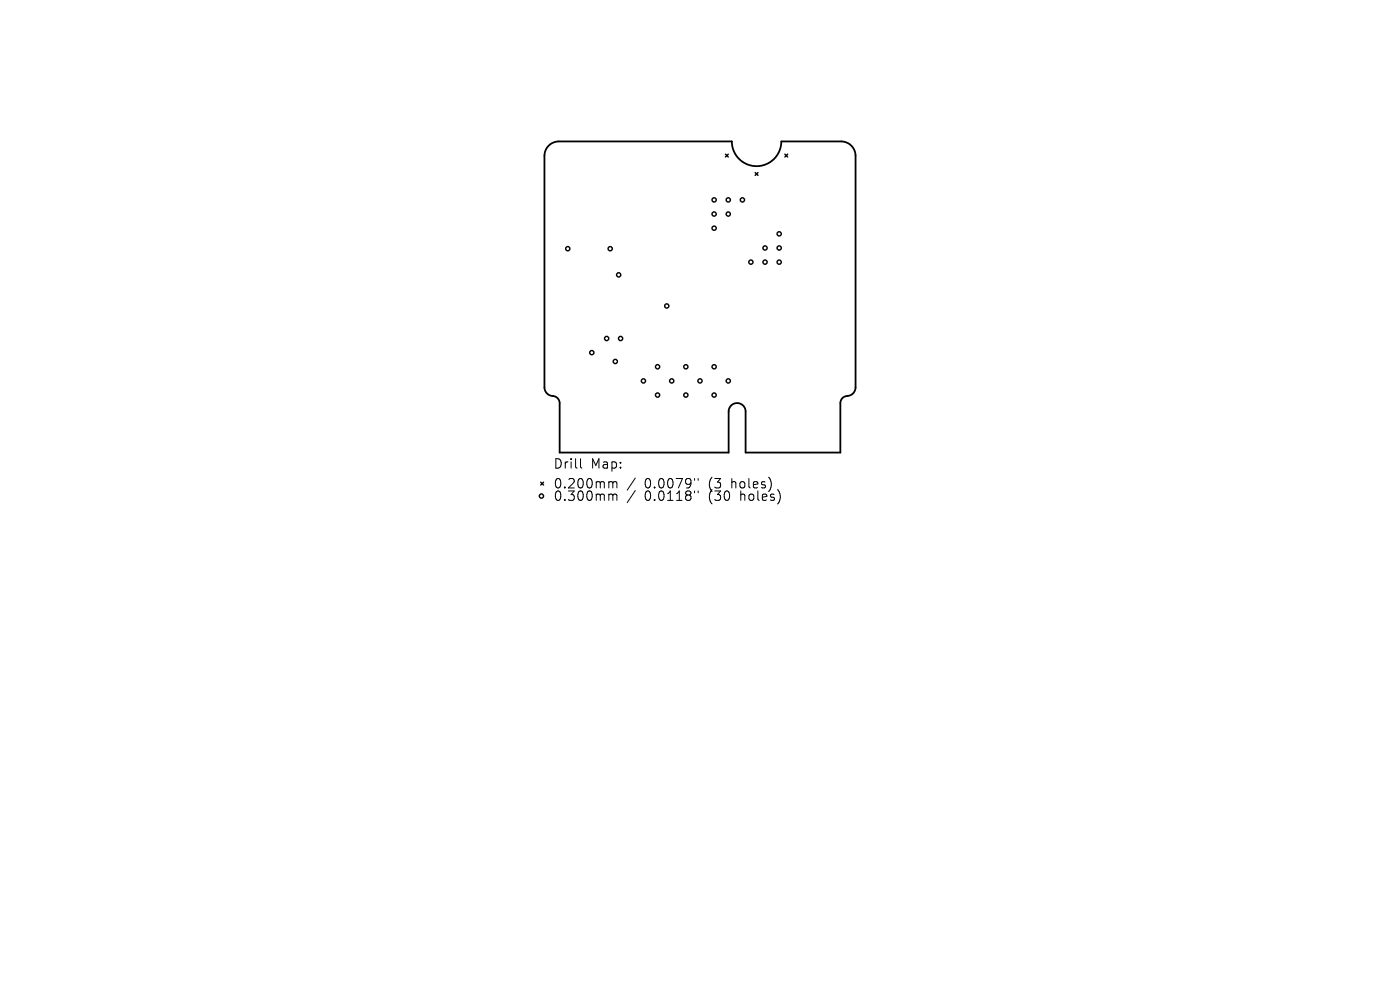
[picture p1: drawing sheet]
<svg xmlns="http://www.w3.org/2000/svg" width="297mm" height="210mm" viewBox="0 0 297 210" stroke-linecap="round" stroke-linejoin="round" font-family="sans-serif">
<defs><g id="words">
<g font-size="2.8">
<text x="117.3" y="99.7">Drill</text>
<text x="125.3" y="99.7">Map:</text>
<text x="117.3" y="103.9">0.200mm</text>
<text x="117.3" y="106.5">0.300mm</text>
<text x="136.8" y="103.9">0.0079&quot;</text>
<text x="136.8" y="106.5">0.0118&quot;</text>
<text x="150.5" y="103.9">(3</text>
<text x="150.5" y="106.5">(30</text>
<text x="155.4" y="103.9">holes)</text>
<text x="157.3" y="106.5">holes)</text>
</g>
</g></defs>
<path d="M116.3 31a3.1 3.1 0 0 1 2.2-1h36.8a5.2 5.2 0 0 0 5.2 5.3 5.2 5.2 0 0 0 5.3-5.3h12.7a3.1 3.1 0 0 1 3 3v49.2a2.01 2.01 0 0 1-2.2 1.9l-.7 .5-.3 .8v10.6h-20.1v-8.7a1.8 1.8 0 0 0-1.8-1.8 1.8 1.8 0 0 0-1.8 1.8v8.7h-35.9v-10.5a1.75 1.75 0 0 0-1.9-1.6l-.9-.6-.4-1.1v-49.2a3.1 3.1 0 0 1 .8-2z" fill="none" stroke="#000" stroke-width=".38"/>
<g fill="none" stroke="#000" stroke-width=".3">
<path d="M153.9 32.7l.6 .6M154.5 32.7l-.6 .6M160.2 36.6l.6 .6M160.8 36.6l-.6 .6M166.5 32.7l.6 .6M167.1 32.7l-.6 .6M114.7 102.3l.6 .6M115.3 102.3l-.6 .6"/>
<circle cx="120.4" cy="52.8" r=".45"/>
<circle cx="129.4" cy="52.8" r=".45"/>
<circle cx="131.2" cy="58.3" r=".45"/>
<circle cx="151.5" cy="48.4" r=".45"/>
<circle cx="151.5" cy="45.4" r=".45"/>
<circle cx="151.5" cy="42.4" r=".45"/>
<circle cx="154.5" cy="45.4" r=".45"/>
<circle cx="154.5" cy="42.4" r=".45"/>
<circle cx="157.5" cy="42.4" r=".45"/>
<circle cx="159.3" cy="55.6" r=".45"/>
<circle cx="162.3" cy="52.6" r=".45"/>
<circle cx="162.3" cy="55.6" r=".45"/>
<circle cx="165.3" cy="52.6" r=".45"/>
<circle cx="165.3" cy="49.6" r=".45"/>
<circle cx="165.3" cy="55.6" r=".45"/>
<circle cx="125.5" cy="74.8" r=".45"/>
<circle cx="128.7" cy="71.8" r=".45"/>
<circle cx="130.5" cy="76.7" r=".45"/>
<circle cx="131.7" cy="71.8" r=".45"/>
<circle cx="139.5" cy="77.8" r=".45"/>
<circle cx="141.4" cy="64.9" r=".45"/>
<circle cx="145.5" cy="77.8" r=".45"/>
<circle cx="151.5" cy="77.8" r=".45"/>
<circle cx="136.5" cy="80.8" r=".45"/>
<circle cx="139.5" cy="83.8" r=".45"/>
<circle cx="142.5" cy="80.8" r=".45"/>
<circle cx="145.5" cy="83.8" r=".45"/>
<circle cx="148.5" cy="80.8" r=".45"/>
<circle cx="151.5" cy="83.8" r=".45"/>
<circle cx="154.5" cy="80.8" r=".45"/>
<circle cx="114.9" cy="105.2" r=".45"/>
</g>
<g fill="none" stroke="#000" stroke-width=".21">
<path d="M123.2 97.3v1.7l.2 .3M129.4 102.2h.3l.3 .3M129.4 104.8l.5 .1 .1 .2M130 102.5l.3-.3 .5 .1 .1 1.2M130 102.5v1M130 105.1v1M130 105.1l.3-.3 .5 .1 .1 1.2M134.8 101.4l-1.7 2.6M134.8 104.1l-1.7 2.5M147.3 101.5v.4M147.3 104.1v.4M148.1 101.5v.4"/>
<path d="M148.1 104.1v.4"/>
</g>
<use href="#words"/>
</svg>
